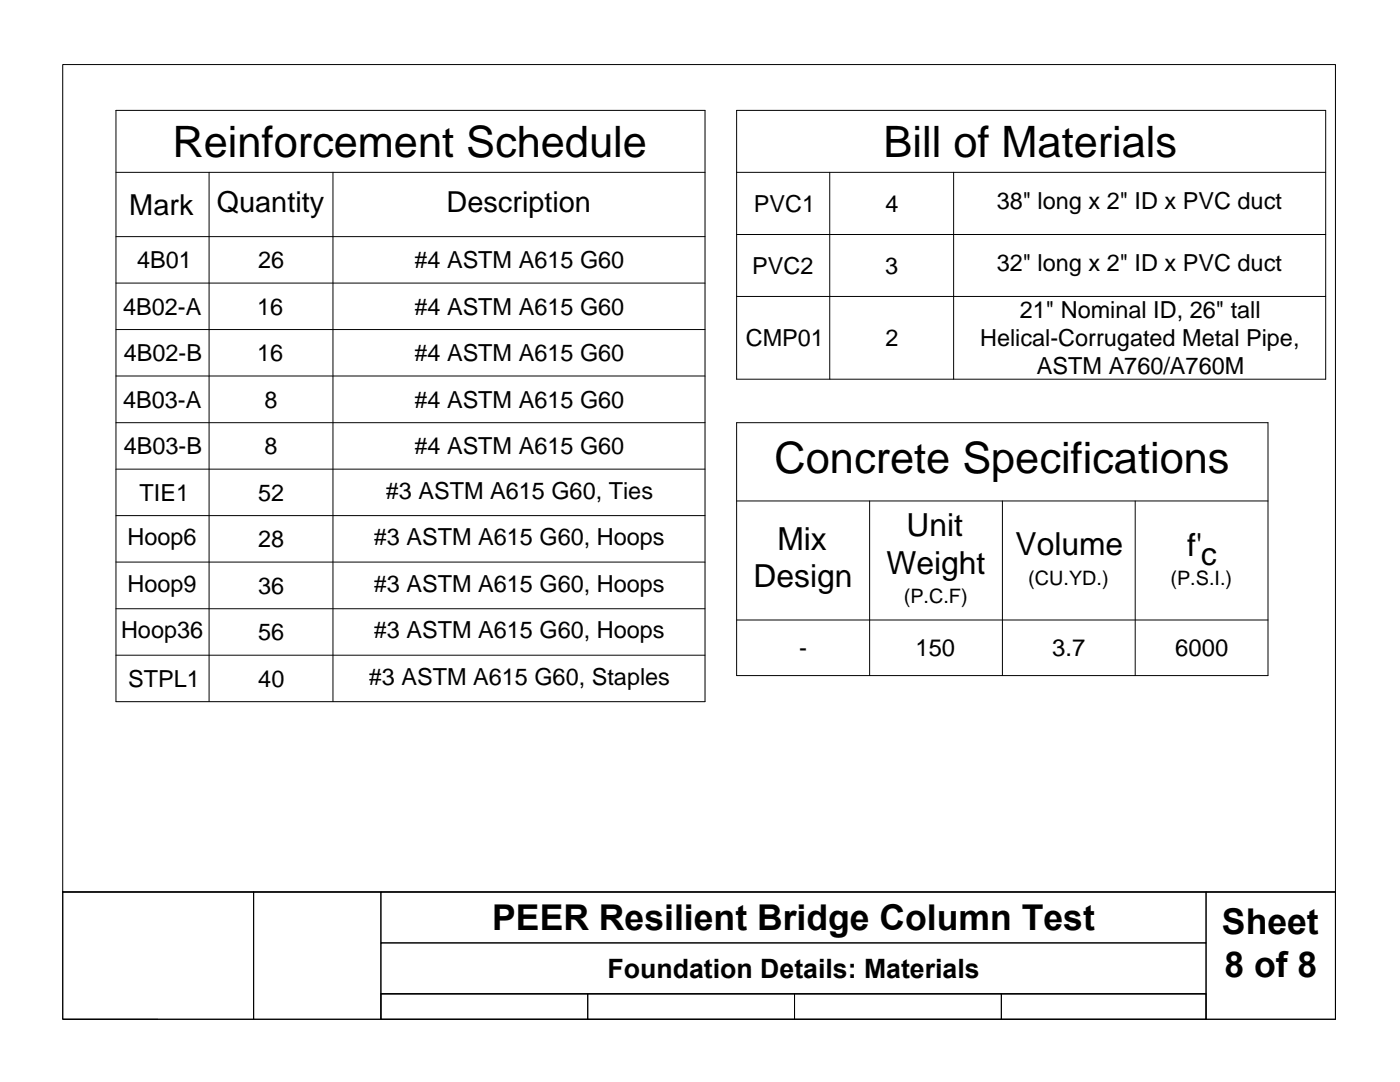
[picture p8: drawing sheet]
<svg xmlns="http://www.w3.org/2000/svg" width="279mm" height="216mm" viewBox="0 0 279 216" stroke-linecap="round" stroke-linejoin="round" font-family="sans-serif">
<defs><g id="words">
<g font-size="8.6">
<text x="34.4" y="31.3">Reinforcement Schedule</text>
<text x="176.3" y="31.3">Bill of Materials</text>
<text x="154.6" y="94.4">Concrete Specifications</text>
</g>
<g font-size="7.1">
<text x="98.2" y="185.6">PEER Resilient Bridge Column Test</text>
<text x="243.9" y="186.4">Sheet</text>
<text x="244.4" y="194.9">8 of 8</text>
</g>
<g font-size="6.3">
<text x="180.9" y="106.9">Unit</text>
<text x="155.1" y="109.7">Mix</text>
<text x="202.7" y="110.7">Volume</text>
<text x="236.9" y="110.9">f'</text>
<text x="239.6" y="112.8">c</text>
<text x="150.4" y="117.2">Design</text>
<text x="176.9" y="114.5">Weight</text>
</g>
<g font-size="5.8">
<text x="25.8" y="42.8">Mark</text>
<text x="43.3" y="42.3">Quantity</text>
<text x="89.1" y="42.3">Description</text>
</g>
<text font-size="5.3" x="121.3" y="195.1">Foundation Details: Materials</text>
<g font-size="4.8">
<text x="159.5" y="131">-</text>
<text x="182.7" y="130.9">150</text>
<text x="210" y="130.9">3.7</text>
<text x="234.6" y="130.9">6000</text>
</g>
<g font-size="4.7">
<text x="198.9" y="41.8">38&quot; long x 2&quot; ID x PVC duct</text>
<text x="150.4" y="42.3">PVC1</text>
<text x="176.7" y="42.3">4</text>
<text x="27.4" y="53.5">4B01</text>
<text x="51.5" y="53.5">26</text>
<text x="82.7" y="53.5">#4 ASTM A615 G60</text>
<text x="150.1" y="54.6">PVC2</text>
<text x="176.7" y="54.6">3</text>
<text x="198.9" y="54.2">32&quot; long x 2&quot; ID x PVC duct</text>
<text x="24.6" y="62.8">4B02-A</text>
<text x="51.3" y="62.8">16</text>
<text x="82.7" y="62.8">#4 ASTM A615 G60</text>
<text x="203.5" y="63.4">21&quot; Nominal ID, 26&quot; tall</text>
<text x="148.8" y="69.1">CMP01</text>
<text x="176.7" y="69.1">2</text>
<text x="195.6" y="69.1">Helical-Corrugated Metal Pipe,</text>
<text x="24.7" y="72.1">4B02-B</text>
<text x="51.3" y="72.1">16</text>
<text x="82.7" y="72.1">#4 ASTM A615 G60</text>
<text x="207" y="74.7">ASTM A760/A760M</text>
<text x="24.6" y="81.3">4B03-A</text>
<text x="52.8" y="81.3">8</text>
<text x="82.7" y="81.4">#4 ASTM A615 G60</text>
<text x="24.7" y="90.6">4B03-B</text>
<text x="52.8" y="90.6">8</text>
<text x="82.7" y="90.6">#4 ASTM A615 G60</text>
<text x="27.8" y="99.9">TIE1</text>
<text x="51.5" y="99.9">52</text>
<text x="77" y="99.6">#3 ASTM A615 G60, Ties</text>
<text x="25.4" y="108.8">Hoop6</text>
<text x="51.5" y="109.2">28</text>
<text x="74.6" y="108.8">#3 ASTM A615 G60, Hoops</text>
<text x="25.4" y="118">Hoop9</text>
<text x="51.5" y="118.5">36</text>
<text x="74.6" y="118">#3 ASTM A615 G60, Hoops</text>
<text x="24.2" y="127.3">Hoop36</text>
<text x="51.5" y="127.7">56</text>
<text x="74.6" y="127.3">#3 ASTM A615 G60, Hoops</text>
<text x="25.6" y="137">STPL1</text>
<text x="51.5" y="137">40</text>
<text x="73.6" y="136.6">#3 ASTM A615 G60, Staples</text>
</g>
<g font-size="4">
<text x="205.2" y="116.6">(CU.YD.)</text>
<text x="233.6" y="116.6">(P.S.I.)</text>
<text x="180.4" y="120.4">(P.C.F)</text>
</g>
</g></defs>
<!-- layer: Annotations -->
<g fill="none" stroke="#000" stroke-width=".2">
<path d="M23.1 22h117.6v118h-117.6zM23.1 34.4h117.6M41.7 34.4v105.6M66.4 34.4v105.6M23.1 47.2h117.6M23.1 56.5h117.6M23.1 65.8h117.6M23.1 75h117.6M23.1 84.3h117.6M23.1 93.6h117.6M147 84.3h106.1v50.5h-106.1zM147 100h106.1"/>
<path d="M173.6 100v34.8M200.1 100v34.8M226.6 100v34.8M23.1 102.9h117.6M23.1 112.2h117.6M23.1 121.5h117.6M23.1 130.7h117.6M147 123.7h106.1M12.5 178h254v25.4h-254zM12.5 178h38.1v25.4h-38.1zM50.6 178h25.4v25.4h-25.4zM76 178h164.7v10.1h-164.7z"/>
<path d="M240.7 178h25.8v25.4h-25.8zM76 188.1h164.7v10.2h-164.7zM76 198.3h164.7v5.1h-164.7zM76 198.3h41.3v5.1h-41.3zM117.3 198.3h41.3v5.1h-41.3zM158.6 198.3h41.2v5.1h-41.2zM199.8 198.3h40.9v5.1h-40.9z"/>
</g>
<!-- layer: Callout_Annoations -->
<path d="M147 22h117.6v53.7h-117.6zM147 34.4h117.6M165.6 34.4v41.3M190.3 34.4v41.3M147 46.8h117.6M147 59.2h117.6M12.5 203.4h19.1" fill="none" stroke="#000" stroke-width=".2"/>
<!-- layer: Dimensions -->
<path d="M12.5 12.9h254v165.1h-254z" fill="none" stroke="#000" stroke-width=".2"/>
<use href="#words"/>
</svg>
